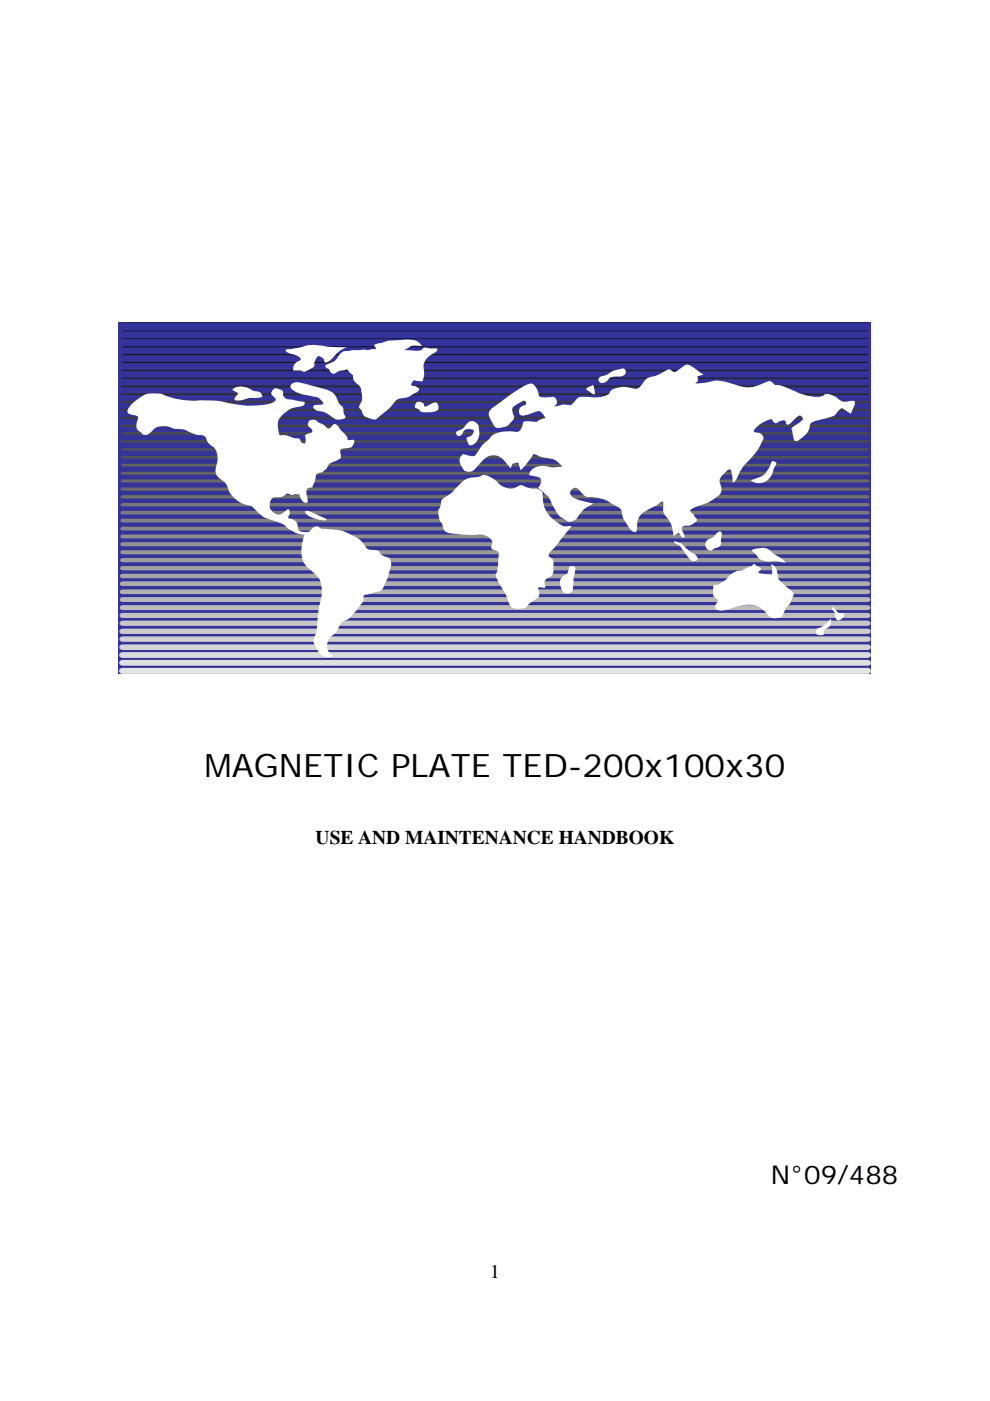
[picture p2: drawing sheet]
<svg xmlns="http://www.w3.org/2000/svg" width="210mm" height="297mm" viewBox="0 0 210 297" stroke-linecap="round" stroke-linejoin="round" font-family="sans-serif">
<defs><g id="words">
<text font-size="6.9" x="43.4" y="164.7">MAGNETIC PLATE TED-200x100x30</text>
<text font-size="5.5" x="163.5" y="251">N°09/488</text>
<g font-size="4.1">
<text x="67" y="179">USE AND MAINTENANCE HANDBOOK</text>
<text x="103.9" y="271">1</text>
</g>
</g></defs>
<g fill="#339">
<path d="M25.2 68.4h159.5v74.5h-159.5z"/>
<path d="M25.3 68.4h159.4v74.5h-159.4z"/>
</g>
<path d="M25.5 141.8l.5-.2h158a.64 .64 0 0 1 .7 .6 .64 .64 0 0 1-.7 .7h-158a.64 .64 0 0 1-.7-.4 .64 .64 0 0 1 .2-.7z" fill="#e5e5e5"/>
<path d="M25.4 140.2l.6-.3h158a.62 .62 0 0 1 .7 .6 .62 .62 0 0 1-.7 .6h-158a.62 .62 0 0 1-.6-.2 .62 .62 0 0 1 0-.7z" fill="#e0e0e0"/>
<path d="M25.5 138.4l.5-.1h158a.62 .62 0 0 1 .7 .6 .62 .62 0 0 1-.7 .6h-158a.61 .61 0 0 1-.6-.4 .61 .61 0 0 1 .1-.7z" fill="#dbdbdb"/>
<path d="M25.4 136.9l.6-.3h158l.6 .3 .1 .3a.7 .7 0 0 1-.7 .6h-158l-.6-.3z" fill="#d5d5d5"/>
<path d="M25.5 135.1l.5-.2h158a.58 .58 0 0 1 .7 .6 .58 .58 0 0 1-.7 .6h-158a.57 .57 0 0 1-.6-.3 .57 .57 0 0 1 .1-.7z" fill="#d0d0d0"/>
<path d="M25.5 133.4l.5-.1h158a.57 .57 0 0 1 .7 .5 .57 .57 0 0 1-.7 .6h-158a.56 .56 0 0 1-.6-.3 .56 .56 0 0 1 .1-.7z" fill="#cbcbcb"/>
<path d="M25.6 131.7l.4-.1h158a.56 .56 0 0 1 .6 .5 .56 .56 0 0 1-.6 .6h-158a.54 .54 0 0 1-.6-.3 .54 .54 0 0 1 .2-.7z" fill="#c6c6c6"/>
<path d="M25.6 130.1l.4-.2h158a.55 .55 0 0 1 .6 .6 .55 .55 0 0 1-.6 .5h-158a.54 .54 0 0 1-.6-.3 .54 .54 0 0 1 .2-.6z" fill="#c0c0c0"/>
<path d="M25.5 128.5l.5-.2h158l.5 .2 .1 .3-.1 .3-.5 .2h-158l-.5-.2z" fill="#bbb"/>
<path d="M25.5 126.9l.5-.3h158l.3 .1 .3 .4-.1 .3-.5 .2h-158l-.5-.2z" fill="#b6b6b6"/>
<path d="M25.5 125.2l.5-.2h158l.4 .1 .2 .4-.1 .3-.5 .2h-158l-.5-.3z" fill="#b1b1b1"/>
<path d="M25.5 123.5l.5-.2h158a.5 .5 0 0 1 .5 .3 .5 .5 0 0 1-.2 .6h-158.3l-.5-.2z" fill="#acacac"/>
<path d="M25.5 121.8l.5-.2h158l.4 .2 .2 .3-.1 .3-.5 .2h-158l-.4-.1-.2-.4z" fill="#a6a6a6"/>
<path d="M25.6 120.2l.4-.2h158a.46 .46 0 0 1 .5 .5 .46 .46 0 0 1-.5 .4h-158l-.5-.2z" fill="#a1a1a1"/>
<path d="M25.5 118.5l.5-.2h158a.45 .45 0 0 1 .5 .3 .45 .45 0 0 1-.2 .6h-158.3l-.5-.2z" fill="#9c9c9c"/>
<path d="M25.6 116.9l.4-.2h158a.44 .44 0 0 1 .5 .4 .44 .44 0 0 1-.5 .4h-158l-.4-.2z" fill="#979797"/>
<path d="M25.6 115.2l.4-.2h158a.44 .44 0 0 1 .5 .4 .44 .44 0 0 1-.5 .4h-158l-.4-.2z" fill="#919191"/>
<path d="M25.6 113.5l.4-.2h158a.4 .4 0 0 1 .5 .3 .4 .4 0 0 1-.3 .5l-158.2 .1-.4-.3z" fill="#8d8d8d"/>
<path d="M25.6 111.8l.4-.1h158l.3 .1 .2 .3-.1 .2-.4 .2h-158l-.4-.2z" fill="#878787"/>
<path d="M25.6 110.2l.4-.2h158a.39 .39 0 0 1 .4 .4 .39 .39 0 0 1-.4 .4h-158l-.4-.2z" fill="#838383"/>
<path d="M25.6 108.5l.4-.2h158a.39 .39 0 0 1 .4 .4 .39 .39 0 0 1-.4 .4h-158l-.4-.2z" fill="#7c7c7c"/>
<path d="M25.6 106.8l.4-.2h158l.4 .4v.2l-.4 .2h-158l-.4-.2z" fill="#777"/>
<path d="M25.6 105.2l.4-.2h158l.4 .2v.1v.2l-.4 .2h-158l-.4-.2z" fill="#717171"/>
<path d="M25.7 103.5l.3-.1h158h.3l.1 .3-.4 .3h-158l-.3-.1z" fill="#6d6d6d"/>
<path d="M25.7 101.7h158.4l.3 .4-.4 .2h-158.1l-.3-.2z" fill="#686868"/>
<path d="M25.7 100.2l.2-.2 158.4 .1a.33 .33 0 0 1 0 .4 .33 .33 0 0 1-.3 .1h-158.1l-.3-.2z" fill="#626262"/>
<path d="M25.7 98.5l.2-.2h158.2a.3 .3 0 0 1 .2 .4 .3 .3 0 0 1-.3 .2h-158.1l-.2-.1z" fill="#5d5d5d"/>
<path d="M25.7 96.8l.2-.1h158.2a.3 .3 0 0 1 .2 .3 .3 .3 0 0 1-.3 .3h-158.1l-.2-.3z" fill="#585858"/>
<path d="M25.7 95.2l.2-.2h158.2a.27 .27 0 0 1 .2 .3 .27 .27 0 0 1-.3 .3h-158.1z" fill="#535353"/>
<path d="M25.7 93.5l.2-.2h158.2a.28 .28 0 0 1 .2 .3 .28 .28 0 0 1-.3 .3h-158.1l-.2-.2z" fill="#4e4e4e"/>
<path d="M25.7 91.8l158.4-.1 .2 .3-.2 .2h-158.2l-.2-.2z" fill="#484848"/>
<path d="M25.7 90.2l.2-.2h158.2a.26 .26 0 0 1 .2 .3 .26 .26 0 0 1-.3 .3h-158.1l-.2-.2z" fill="#434343"/>
<path d="M25.8 88.5l158.3-.1 .2 .3-.2 .1h-158.2z" fill="#3e3e3e"/>
<path d="M25.8 86.8l158.3-.1 .1 .3-.2 .1h-158h-.2z" fill="#393939"/>
<path d="M25.8 85.1l158.3-.1 .1 .3-.1 .1h-158.1l-.2-.1z" fill="#343434"/>
<path d="M25.8 83.5l158.3-.1 .1 .2-.1 .2h-158.1z" fill="#2e2e2e"/>
<path d="M25.8 81.8l158.3-.1 .1 .2-.2 .2h-158l-.2-.1z" fill="#292929"/>
<path d="M25.8 80.2l158.3-.1 .1 .2h-158.2z" fill="#242424"/>
<path d="M25.8 78.5l158.3-.1 .1 .2-158.2 .1z" fill="#1f1f1f"/>
<path d="M25.9 76.8l158.1-.1 .1 .2-158.1 .1z" fill="#1a1a1a"/>
<path d="M25.9 75.1h158.1l.1 .1-158.1 .1z" fill="#141414"/>
<path d="M25.9 73.4h158.1l.1 .2h-158.1z" fill="#0f0f0f"/>
<path d="M25.9 71.8l158.2 .1z" fill="#0a0a0a"/>
<path d="M25.9 70.1l158.2 .1z" fill="#050505"/>
<path d="M26 68.4l158.1 .1z" fill="#000"/>
<g fill="#fff">
<path d="M64.5 113.3l1-.6a3 3 0 0 1 1.9-1.1l.2 .1a1.45 1.45 0 0 0 1.3 .4 11.1 11.1 0 0 1 8 3l1 1.3 .8 .2a1.74 1.74 0 0 1 1.8 .6 2.93 2.93 0 0 0 2 1.1 2.14 2.14 0 0 1 .3 2.3 12.4 12.4 0 0 1-1.8 4.4l-.4 .3-3.2 .8a1.13 1.13 0 0 0-.3 1.3l-1.1 1.5a9.1 9.1 0 0 1-2.6 2.6 2.61 2.61 0 0 0-1.8 2l-.6 .8a2.76 2.76 0 0 0-1 4.3l.5 .5a2.63 2.63 0 0 1-3.5-1.9 2.3 2.3 0 0 1 0-3l.2-.9a30.9 30.9 0 0 1 1-7.3 4.7 4.7 0 0 0-2-4.9 4.9 4.9 0 0 1-2.2-5.3z" fill-rule="evenodd"/>
<path d="M28.1 85.5a6.4 6.4 0 0 1 4.4-2.1l1.8 .1 .6 .3a18.3 18.3 0 0 0 8.5 1.1 21.4 21.4 0 0 1 6.5 .8 16.8 16.8 0 0 0 8.1-.4 .55 .55 0 0 0 .4-.9l-.9-1a1.07 1.07 0 0 1 .6-1 1.07 1.07 0 0 1 1.2 .1 .85 .85 0 0 1 .7 1.3l.2 .3a1.88 1.88 0 0 0 1.9 .7l2.1 .3 .4 .3a.78 .78 0 0 1-.8 .8 5.6 5.6 0 0 0-4.8 3.2l-.1 1.1 .3 1.6 .2 .2a5.4 5.4 0 0 1 3.1 .6 1.03 1.03 0 0 1 1.3 .8l.5 .3h.4l.2-.8-.2-.8 .1-.2 1.3-.5 .2-.3-.4-.6a.99 .99 0 0 1-.4-1.4 .99 .99 0 0 1 1.4-.4l.5 .5 1.1 .5 1.1 .8h.3l.8-.8a.87 .87 0 0 1 1.2 .7l.5 .6a2.87 2.87 0 0 1 1.4 2l1.2-.1 .1 .2a1.44 1.44 0 0 1-1.6 1.6l-.9 .1-.4 .3 .1 1.3a2.33 2.33 0 0 1-1.9 1.4 1.9 1.9 0 0 0-1.1 1.3 3.4 3.4 0 0 1-2.1 1.1l-.2 .2-.2 1.3-.5 1.1-.2 .3h-.3a.9 .9 0 0 0-.8 1.3l.3 1.6a.66 .66 0 0 1-1.2-.1l-.6-1.3-.8-.1-.7 .1-.9-.2-.5 .1a2.83 2.83 0 0 1-2.4 .6 1.9 1.9 0 0 0-.6 2.8 1.9 1.9 0 0 0 2.8 .2l.8-.4a1.21 1.21 0 0 1-.1 1.7l.1 .2a2.05 2.05 0 0 1 2 2.3 1.55 1.55 0 0 0 2 .6 .85 .85 0 0 1-1.1 .5 7.6 7.6 0 0 1-3.9-2.1l-3.2-1.1a7.5 7.5 0 0 1-3.3-2.5l-.6-.4a6.1 6.1 0 0 1-5.1-4.6l-.9-.8a2.36 2.36 0 0 1-1.1-3.3 3.1 3.1 0 0 0-1.4-4.2l-.6-.7a1.48 1.48 0 0 0-1.4-1.4 6 6 0 0 1-3.4-1.1l-2.3-.2a4.5 4.5 0 0 0-4-.1l-.7 .6a1.32 1.32 0 0 1-2.3 .3 1.74 1.74 0 0 1-.7-2.7v-.7l-1.3-.4a.78 .78 0 0 1-.8-.3 .78 .78 0 0 1 0-.9z" fill-rule="evenodd"/>
<path d="M61.8 81.5l.3-.2a4.8 4.8 0 0 1 3.2 .2l.6 .2a15.1 15.1 0 0 1 4.9 1.8l.6 .9a3 3 0 0 0 1.3 1.9l.2 1.3 .4 .8a2.28 2.28 0 0 1-3.3-.3l-1.1-.6-.8-.3a1.68 1.68 0 0 1-1.7-.9l.1-.2a1.66 1.66 0 0 1 1.4-.3l.7-.1a2.24 2.24 0 0 0-2.3-1.7 7.3 7.3 0 0 1-4.6-1.7l-.1-.6z" fill-rule="evenodd"/>
<path d="M69 77.5l1.5-.7a2.29 2.29 0 0 0 1.4-1.4 1.81 1.81 0 0 1 1.9-1l1.3-.2h2.8l1-.2h.8l-.3-.9a20.7 20.7 0 0 1 7.4-1.1 2.78 2.78 0 0 1 2.7 1.4 3.6 3.6 0 0 0-3.2 .6l-.6 .2h.5a6.5 6.5 0 0 0 3.3-.1 .76 .76 0 0 1 .9-.4l2.4 .3a2.09 2.09 0 0 1-1.4 1.2 2.98 2.98 0 0 0-1.4 3.7l-.1 .8-.4 1.2-1.4-.3a.76 .76 0 0 0-.8 1.1 1.71 1.71 0 0 1 1.6 .9 1.94 1.94 0 0 1-1.3 1l-.9 .5-.7 .2a3.4 3.4 0 0 0-3.2 2.1l-2.4 2a1.84 1.84 0 0 1-2.5 .1 1.61 1.61 0 0 1-1.2-1.5l-.4-.3a.95 .95 0 0 1 .3-1.4 4.1 4.1 0 0 0-.6-3.7 2.14 2.14 0 0 1-1.1-2l-1.2-1.3-1 .2a2.57 2.57 0 0 0-1.6 .7 1.09 1.09 0 0 1-1.3-.9l-.8-.5z" fill-rule="evenodd"/>
<path d="M60.7 74.1l2.6-.4a9.5 9.5 0 0 1 6.2-.2l4 .2a8.9 8.9 0 0 0-3.5 2.8l-.8 .4-.3-.1a1.37 1.37 0 0 0-1.6-1.2l-.6 1.2a.95 .95 0 0 1-.6 1.3l-.8 .4a1.05 1.05 0 0 1-1.5 0h-1.6a2.05 2.05 0 0 1 1.6-2.2l-.2-.5-1.1-.6a2.44 2.44 0 0 1-1.9-1z" fill-rule="evenodd"/>
<path d="M49.4 82.5a3.5 3.5 0 0 1 4.1 .3l.5 .1a1.49 1.49 0 0 1 1.7 1.2l-.9 .3a7 7 0 0 0-3.6 .5h-1l-.4-.1 .1-.7 .7-.7-1.3-.7z" fill-rule="evenodd"/>
<path d="M88.3 85.4a1.09 1.09 0 0 1 1.6 .5l.2 .3 .7-.2a2.22 2.22 0 0 1 1.9-.6 1.15 1.15 0 0 1 .2 1.4 1.15 1.15 0 0 1-1.3 .6h-1a1.35 1.35 0 0 1-1.6-.4l-1-.5z" fill-rule="evenodd"/>
<path d="M104 86.9l4.1-3.1a16.7 16.7 0 0 1 4.4-2.5 2.44 2.44 0 0 1 1.8 2.3l.2 .5 1.9 .1a1.12 1.12 0 0 1 1.4 .2 1.12 1.12 0 0 1 .1 1.4l-.3 .3 1.7-.4 1.8 .2 1.3-1.4a1.52 1.52 0 0 1 1.5-.4l2.7 .2 1.2-.2a1.7 1.7 0 0 0 1.6-1.1 5.3 5.3 0 0 1 5.2-.6 1.48 1.48 0 0 0 1.6-.9l.6-.9a2.79 2.79 0 0 1 2.1-.8l1.8-.9a1.5 1.5 0 0 1 1.5-.5l.4 .3a.54 .54 0 0 0 .9 0l2.1-1.4a5.3 5.3 0 0 1 2.8 1.6l.9 .5-1.5 .4 .2 .4a.95 .95 0 0 1-.6 1.1l1.9-.1a9.1 9.1 0 0 1 4.9-.2l1.7 .6a7.8 7.8 0 0 0 6.7-.6 1.09 1.09 0 0 1 1.6 .5l.3 .1a10.6 10.6 0 0 1 4.5 1.5l1.2 .5 1.7 .4a3.4 3.4 0 0 0 3.3-.5l1.1 .2 1.3 .7a2.46 2.46 0 0 0 2.9 .6 .64 .64 0 0 1 .9 .3l-.9 2.4-2-1.2-1.2 1.3a9.3 9.3 0 0 1-4 1.3 1.68 1.68 0 0 0-1.5 1.1 2.94 2.94 0 0 1-1.4 2.4 2.28 2.28 0 0 1-1.7 .9l-.3-.4-.5-2.2a1.27 1.27 0 0 1 .9-.8l1.4-1.1a.64 .64 0 0 0-.1-.6 .64 .64 0 0 0-.6-.3l-2.1 1.8a.59 .59 0 0 1-.6 0 .59 .59 0 0 1-.2-.7h-.7l-1.2 .5h-.3l-.7-.8a6.1 6.1 0 0 0-3.5 2l-.3 .5 .2 .2 .4 .1a1.13 1.13 0 0 1 1.2 .5 1.13 1.13 0 0 1 0 1.2 13.8 13.8 0 0 1-3.8 5.2l-1.2 1.9a3.1 3.1 0 0 1-1.3 1.9l-.2-2-.1-.6-.4-.3a4.6 4.6 0 0 0-2.1 2.5l.4 1.8a1.88 1.88 0 0 1-1.2 1.7 13.8 13.8 0 0 1-4.5 2.1l-.7 .4-.2 .4 .8 .7 .6 1.2a2.77 2.77 0 0 1-2.6 1.2l-.4 .2-.2 .3 .6 1.5-.1 .5h-.4l-.2-.2-.5-.8-1.1 .7-.1-.5a6.6 6.6 0 0 0-2-4.2l-.1-.9v-1.4l-.2-.3-3 1.6a3.6 3.6 0 0 0-2.4 3.8l-.1 .9-.2 .1h-.3l-.6-.4a8.5 8.5 0 0 1-2.2-4.3l-.8-.7a9.8 9.8 0 0 0-5.1-2 2.42 2.42 0 0 1-2.8-1.3 1.09 1.09 0 0 0-1.8-.3 1.09 1.09 0 0 0 .6 1.8l1.3 .5 2.8 .7a7.2 7.2 0 0 0-3.8 3.3 1.59 1.59 0 0 1-2.3 .1 4.3 4.3 0 0 1-2.3-2.6l-1.1-2.2-2.3-1.9 .3-.4a1.24 1.24 0 0 0-.2-1.9l-2-.5a3 3 0 0 1 3.8-1.8l1.6 .2 1.7-.2a4.5 4.5 0 0 0-3.8-1.9l-2.3-.7-1.5 2-1.3 1.4-.5-1.7-1.2 .3-.4 1-.7-.9a3.1 3.1 0 0 0-5.4-.6l-1 1.1a1.83 1.83 0 0 1-1.8 1.1 1.83 1.83 0 0 1-1.6-1.3 1.7 1.7 0 0 1 .5-2.4l.8 .2a1.48 1.48 0 0 0 2.2-.7 8.2 8.2 0 0 1 2.6-2.9 4.6 4.6 0 0 1 4.3-1.4l1.1 .1a1.57 1.57 0 0 0 1.6-1.7l.1-.4 .3-.2 2.5 .2 .9-.6 1-.2-.5-.8a1.19 1.19 0 0 0-1.8-.5l-1.2 .4a2.03 2.03 0 0 1-1.9 .1 1.31 1.31 0 0 1 1.1-2l.1-.6-.4-.4-1.7 1a1.4 1.4 0 0 0-.4 2.2v.6a3.7 3.7 0 0 1-2.9 2 1.13 1.13 0 0 1-1.5-.7l-.9-1.8a1.25 1.25 0 0 1 .3-1.3z" fill-rule="evenodd"/>
<path d="M93.9 105.8a11.7 11.7 0 0 0 3.7-3.2 3.9 3.9 0 0 1 3.4-1.4l1.3-.4a4.6 4.6 0 0 1 3.6 1.9 3.3 3.3 0 0 0 4.3 .2h.4l1.9 .6 1.5 .2 1.1 .7a6.7 6.7 0 0 0 3.8 6.8 2.1 2.1 0 0 0 2 .3l.3 .1-3.9 4.8a1.99 1.99 0 0 0-.9 1.4l.1 .3a1.36 1.36 0 0 1 .9 1.6v1.1a1.66 1.66 0 0 1-1.4 1.8 1.43 1.43 0 0 0-.3 1.9l-.4 .1-1-.1-.2 .2a1.74 1.74 0 0 1-1.1 2.7l-1.1 1a3 3 0 0 1-3.1 .5h-.2a3.6 3.6 0 0 1-1-2l-2.5-5a13.2 13.2 0 0 0 .7-4.7l-.5-.4-.9-.4-.2-.2v-.4a1.66 1.66 0 0 0-1.4-2.3l-.9-.2-3.5 .1-2.2-.3a2.09 2.09 0 0 1-2.1-1 3.2 3.2 0 0 0-.9-1.9l-.3-1.9 .5-1 .2-1.1z" fill-rule="evenodd"/>
<path d="M127 80.2l.3-.3 1.5-.5a5.3 5.3 0 0 1 3.6-1.2 .83 .83 0 0 1 0 1.3l-.5 .3h-.8a2.14 2.14 0 0 0-2 .5 1.38 1.38 0 0 1-2 .6z" fill-rule="evenodd"/>
<path d="M124.4 82.3l1.5-.7 .3 1.5-.1 .5-.3-.1-1.4-.9z" fill-rule="evenodd"/>
<path d="M96.8 91.5a4.1 4.1 0 0 0 2.4-1.8 1.45 1.45 0 0 1 1.6-.3 1.45 1.45 0 0 1 .8 1.5 2.91 2.91 0 0 1-1.8 3.5 1.83 1.83 0 0 1-.8-1.6 1.35 1.35 0 0 0 1.4-1.7h-.2a1.47 1.47 0 0 0-2.2 1 .63 .63 0 0 1-.7 .4 .63 .63 0 0 1-.5-.6z" fill-rule="evenodd"/>
<path d="M151.4 124.1a5 5 0 0 0 3.5-2.2l1.4-.8a8 8 0 0 0 3.2-1.2l.4-.4 1.4 .9 .1 .3-.5 .7 .1 .2 2.5 .2 .3-.4-.3-1.9a2.35 2.35 0 0 1 1.4 2.4 2.69 2.69 0 0 0 1.4 2.1l1.8 1.5a1.13 1.13 0 0 1-.1 1.4 4.2 4.2 0 0 1-1.4 2.1l-.7 1.7a3 3 0 0 1-2.8 0 4.9 4.9 0 0 0-5.9-2.3l-.5 .1a9.2 9.2 0 0 1-4.4 .9l-.3-.2a1.04 1.04 0 0 1 .2-1.6l.1-.2-.3-.4a1.72 1.72 0 0 1-.7-2.2z" fill-rule="evenodd"/>
<path d="M149.9 114.7l.3-.4 1.2-.5 .9-1 .5-.1a1.39 1.39 0 0 1 .1 1.6v.4a1.19 1.19 0 0 1-1.2 1.5l-.5 .3a.56 .56 0 0 1-.8 .2 1.29 1.29 0 0 1-.5-2z" fill-rule="evenodd"/>
<path d="M142.9 114.8l.1 .1a3.3 3.3 0 0 1 2.7 1.5l1.1 .8a1.41 1.41 0 0 1 1.1 1.5l-.2 .2a1.27 1.27 0 0 1-1.7-.8l-1-1.3a3.4 3.4 0 0 0-2-1.7z" fill-rule="evenodd"/>
<path d="M159.3 101.8l.5-.2a4.8 4.8 0 0 0 3.8-3.5 .6 .6 0 0 1 .9-.1 .6 .6 0 0 1-.1 .9l-.8 1.9-1 1.1a2.67 2.67 0 0 1-3.3-.1z" fill-rule="evenodd"/>
<path d="M159.7 116.5a7 7 0 0 1 3-.2l1.9 1.4 1.2 .7 .8 .9-2.1-.4-1.2 .2a3.1 3.1 0 0 1-3.1-1.7l-.7-.7z" fill-rule="evenodd"/>
<path d="M173.3 133.3l.6-.2a6.6 6.6 0 0 0 2.2-1.8h.2a1.95 1.95 0 0 1-1.4 2.2l-.1 1a1.27 1.27 0 0 1-1.8-.3v-.5z" fill-rule="evenodd"/>
<path d="M176.6 128.7l.5 .4a1.35 1.35 0 0 0 1.7 .9l.3 .1a1.53 1.53 0 0 1-1.4 1.4 2.01 2.01 0 0 1-.7-1.7l-.6-.6z" fill-rule="evenodd"/>
<path d="M64.8 108.4a3.3 3.3 0 0 1 2.4 .7l2.1 1.1a6 6 0 0 1-4.4-1.3l-.2-.4z" fill-rule="evenodd"/>
<path d="M120.8 120.2l.1-.1a.75 .75 0 0 1 1.1 .3l-.4 2.3v1.8a1.24 1.24 0 0 1-.7 1.2 1.24 1.24 0 0 1-1.4-.1 2.53 2.53 0 0 1-.2-3.3l.5-.4a.78 .78 0 0 0 .7-.9z" fill-rule="evenodd"/>
</g>
<use href="#words"/>
</svg>
